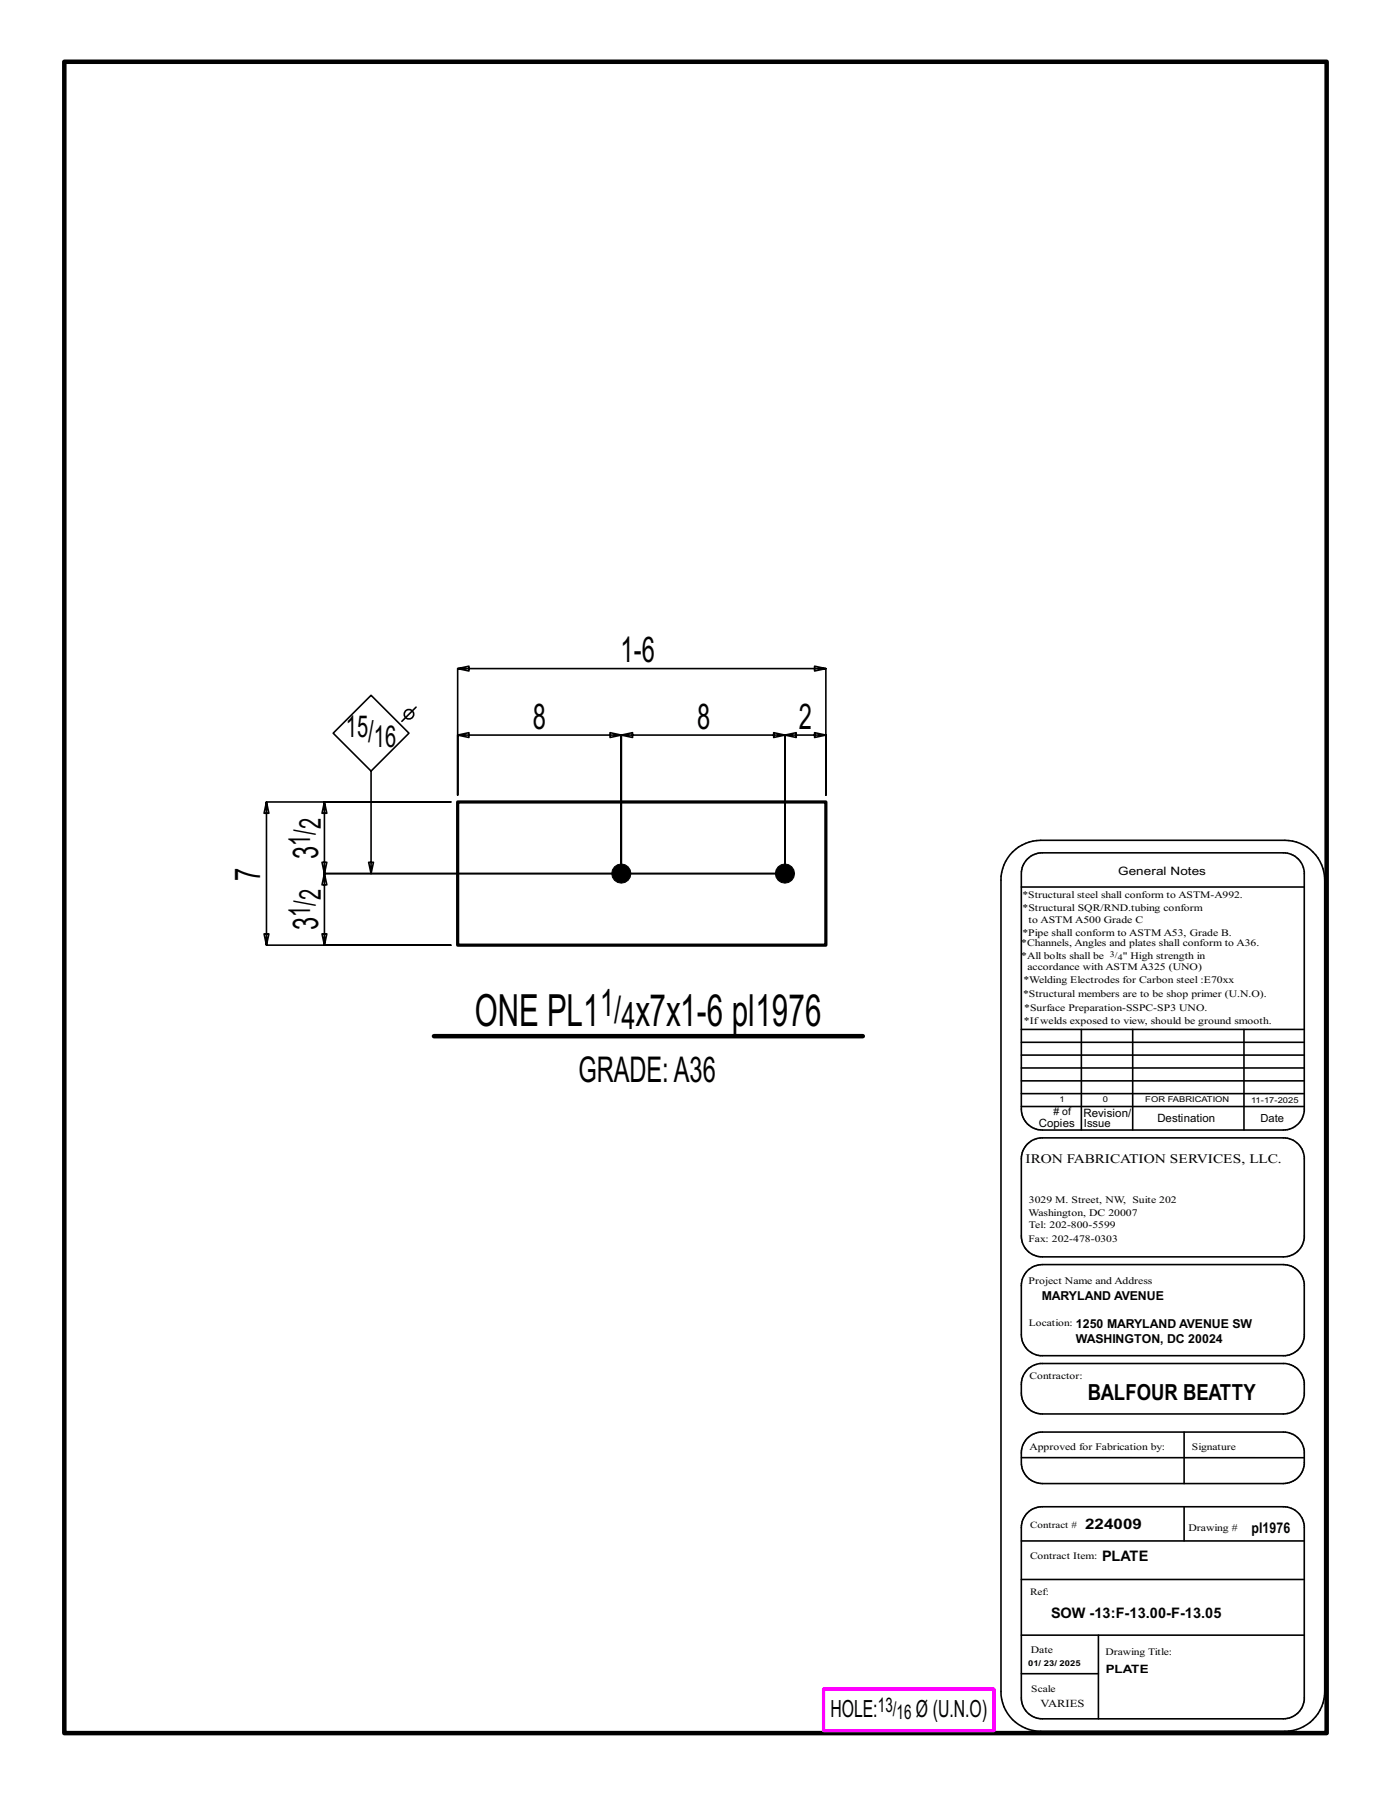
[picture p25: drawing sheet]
<svg xmlns="http://www.w3.org/2000/svg" width="216mm" height="279mm" viewBox="0 0 216 279" stroke-linecap="round" stroke-linejoin="round" font-family="sans-serif">
<defs><g id="words">
<g font-size="6.9">
<text x="73.7" y="159.3">ONE PL1</text>
<text x="98.6" y="159.3">x7x1-6 pl1976</text>
</g>
<g font-size="5.9">
<text x="93.2" y="157.7">1/</text>
<text x="96.4" y="159.8">4</text>
</g>
<g font-size="5.5">
<text x="96.3" y="102.8">1-6</text>
<text x="82.7" y="113.1">8</text>
<text x="108.2" y="113.1">8</text>
<text x="124" y="113.1">2</text>
<text x="40.4" y="136.7" transform="rotate(-90 40.4 136.7)">7</text>
<text x="49.4" y="133.4" transform="rotate(-90 49.4 133.4)">3</text>
<text x="49.4" y="144.4" transform="rotate(-90 49.4 144.4)">3</text>
<text x="89.8" y="168">GRADE:A36</text>
</g>
<g font-size="4.7">
<text x="53.7" y="114.3">15/</text>
<text x="58" y="116">16</text>
<text x="48.1" y="131.3" transform="rotate(-90 48.1 131.3)">1/</text>
<text x="49.8" y="128.7" transform="rotate(-90 49.8 128.7)">2</text>
<text x="48.1" y="142.3" transform="rotate(-90 48.1 142.3)">1/</text>
<text x="49.8" y="139.7" transform="rotate(-90 49.8 139.7)">2</text>
</g>
<g font-size="3.7">
<text x="128.9" y="266.6">HOLE:</text>
<text x="142.2" y="266.6">Ø (U.N.O)</text>
</g>
<text font-size="3.4" x="168.8" y="217.4">BALFOUR BEATTY</text>
<g font-size="3.1">
<text x="136.3" y="265.8">13/</text>
<text x="139.2" y="266.9">16</text>
</g>
<g font-size="2.3">
<text x="168.4" y="237.3">224009</text>
<text x="194.3" y="238">pl1976</text>
<text x="171" y="242.3">PLATE</text>
<text x="163.1" y="251.2">SOW -13:F-13.00-F-13.05</text>
</g>
<text font-size="2" x="159.2" y="180.5">IRON FABRICATION SERVICES, LLC.</text>
<g font-size="1.9">
<text x="161.7" y="201.8">MARYLAND AVENUE</text>
<text x="167" y="208.5">WASHINGTON, DC 20024</text>
<text x="167" y="206.1">1250 MARYLAND AVENUE SW</text>
</g>
<g font-size="1.8">
<text x="173.6" y="135.8">General Notes</text>
<text x="168.2" y="173.3">Revision/</text>
<text x="161.2" y="174.9">Copies</text>
<text x="179.6" y="174.2">Destination</text>
<text x="171.6" y="259.7">PLATE</text>
</g>
<g font-size="1.7">
<text x="168.2" y="174.9">Issue</text>
<text x="195.7" y="174.2">Date</text>
<text x="161.5" y="265">VARIES</text>
</g>
<g font-size="1.6">
<text x="158.7" y="141.5">*Structural SQR/RND.tubing conform</text>
<text x="159.7" y="143.3">to ASTM A500 Grade C</text>
<text x="158.5" y="146.9">*Channels, Angles and plates shall conform to A36.</text>
<text x="158.5" y="148.8">*All bolts shall be</text>
<text x="158.7" y="145.2">*Pipe shall conform to ASTM A53, Grade B.</text>
<text x="174.3" y="148.8">&quot; High strength in</text>
<text x="158.8" y="154.8">*Structural members are to be shop primer (U.N.O).</text>
<text x="158.9" y="152.7">*Welding Electrodes for Carbon steel :E70xx</text>
<text x="159.5" y="150.6">accordance with ASTM A325 (UNO)</text>
<text x="158.9" y="158.9">*Ifwelds exposed to view, should be ground smooth.</text>
<text x="159" y="157">*Surface Preparation-SSPC-SP3 UNO.</text>
<text x="163.5" y="173.1"># of</text>
<text x="159.7" y="188.7">Washington, DC 20007</text>
<text x="159.7" y="190.6">Tel: 202-800-5599</text>
<text x="159.7" y="186.8">3029 M. Street, NW, Suite 202</text>
<text x="159.7" y="199.3">Project Name and Address</text>
<text x="159.8" y="225.1">Approved for Fabrication by:</text>
<text x="184.5" y="237.6">Drawing #</text>
<text x="160" y="256.6">Date</text>
</g>
<g font-size="1.5">
<text x="158.7" y="139.4">*Structural steel shall conform to ASTM-A992.</text>
<text x="159.7" y="192.7">Fax: 202-478-0303</text>
<text x="159.7" y="205.8">Location:</text>
<text x="159.8" y="214">Contractor:</text>
<text x="185" y="225.1">Signature</text>
<text x="159.9" y="237.1">Contract #</text>
<text x="159.9" y="241.9">Contract Item:</text>
<text x="159.9" y="247.6">Ref:</text>
<text x="171.6" y="256.9">Drawing Title:</text>
<text x="160.1" y="262.7">Scale</text>
</g>
<g font-size="1.3">
<text x="172.3" y="148.5">3/</text>
<text x="173.5" y="149">4</text>
</g>
<g font-size="1.2">
<text x="164.5" y="171.1">1</text>
<text x="171.2" y="171.1">0</text>
<text x="177.8" y="171.1">FOR FABRICATION</text>
<text x="194.2" y="171.2">11-17-2025</text>
<text x="159.6" y="258.7">01/ 23/ 2025</text>
</g>
</g></defs>
<g fill="none" stroke="#000" stroke-width=".25">
<path d="M57.6 119.7l5.9-5.9-5.9-5.9-5.9 5.9 5.9 5.9v15.9l-.4-1.8h.8l-.4 1.8M64.6 109.8l-2.2 2.2M71 103.8l1.8 .4v-.8l-1.8 .4h57.2l-1.8 .4v-.8l1.8 .4v19.6v-9.3l-1.8-.4v.8l1.8-.4h-6.4l1.8-.4v.8l-1.8-.4v21.5v-21.5l-1.7-.4v.8l1.7-.4h-25.4l1.8-.4v.8l-1.8-.4v21.5v-21.5l-1.7-.4v.8l1.7-.4h-25.4l1.8-.4v.8l-1.8-.4v9.3zM41.4 124.5l.3 1.7h-.7l.4-1.7h28.6h-19.6l-.4 1.7h.7l-.3-1.7v11.1l-.4-1.8h.7l-.3 1.8h71.4h-71.4l-.4 1.7h.7l-.3-1.7v11.1l-.4-1.7h.7l-.3 1.7h19.6h-28.6l.3-1.7h-.7l.4 1.7zM157.2 132.3a6.3 6.3 0 0 1 4.3-1.9h37.9a6.2 6.2 0 0 1 6.2 6.2v126a6.2 6.2 0 0 1-6.2 6.1h-37.9a6.1 6.1 0 0 1-6.1-6.1v-126a6.1 6.1 0 0 1 1.8-4.3zM158.5 137.7h43.9M159.5 133.3a3.3 3.3 0 0 1 2.3-.9h37.4a3.3 3.3 0 0 1 3.2 2.9v37.2a3.2 3.2 0 0 1-3.2 2.9h-37.4a3.2 3.2 0 0 1-3.3-3.2v-36.6a3.2 3.2 0 0 1 1-2.3zM158.5 159.8h43.9M167.8 159.8v15.6M175.8 159.8v15.6M193.1 159.8v15.6M158.5 165.8h43.9"/>
<path d="M158.5 167.8h43.9M158.5 163.8h43.9M158.5 161.8h43.9M158.5 171.8h43.9M158.5 169.8h43.9M159.5 177.6a3.3 3.3 0 0 1 2.3-1h37.4a3.3 3.3 0 0 1 3.2 3v12.6a3.3 3.3 0 0 1-3.2 2.9h-37.4a3.2 3.2 0 0 1-3.3-3.2v-12a3.2 3.2 0 0 1 1-2.3zM159.5 197.2l1-.7 1.3-.2h37.4a3.3 3.3 0 0 1 3.2 2.9v8.3a3.2 3.2 0 0 1-2.9 2.9h-38.1a3.3 3.3 0 0 1-2.9-3.2v-8l.3-.9zM159.5 212.6l.7-.6 1.2-.4h37.8a3.2 3.2 0 0 1 3.2 3v2a3.3 3.3 0 0 1-3.2 2.9h-37.4a3.2 3.2 0 0 1-3.3-3.3v-1.3a3.3 3.3 0 0 1 1-2.3zM158.5 239.2h43.9M158.5 226.3h43.9M159.5 234.8a3.3 3.3 0 0 1 2.3-.9h37.4a3.3 3.3 0 0 1 3.2 2.9v27.1a3.3 3.3 0 0 1-3.2 2.9h-37.4a3.2 3.2 0 0 1-3.3-3.2v-26.5a3.2 3.2 0 0 1 1-2.3zM159.5 223.2a3.3 3.3 0 0 1 2.3-.9h37.4a3.3 3.3 0 0 1 3.2 2.9v2.1a3.3 3.3 0 0 1-3.2 3h-37.4a3.3 3.3 0 0 1-3.3-3.3v-1.5a3.2 3.2 0 0 1 1-2.3z"/>
<path d="M183.8 222.3v8M183.8 233.9v5.3M158.5 245.2h43.9M158.5 259.8h12M158.5 253.8h43.9M170.5 253.8v13"/>
<circle cx="63.5" cy="110.9" r=".74"/>
</g>
<path d="M10 9.6h195.9v259.4h-195.9zM67.4 160.8h66.5" fill="none" stroke="#000" stroke-width=".7"/>
<path d="M127.8 262.2h26.5v6.4h-26.5z" fill="none" stroke="#f0f" stroke-width=".5"/>
<g fill="#000" stroke="#000" stroke-width=".16">
<circle cx="96.4" cy="135.6" r="1.49"/>
<circle cx="121.8" cy="135.6" r="1.49"/>
</g>
<path d="M71 124.5h57.2v22.2h-57.2z" fill="none" stroke="#000" stroke-width=".5"/>
<use href="#words"/>
</svg>
